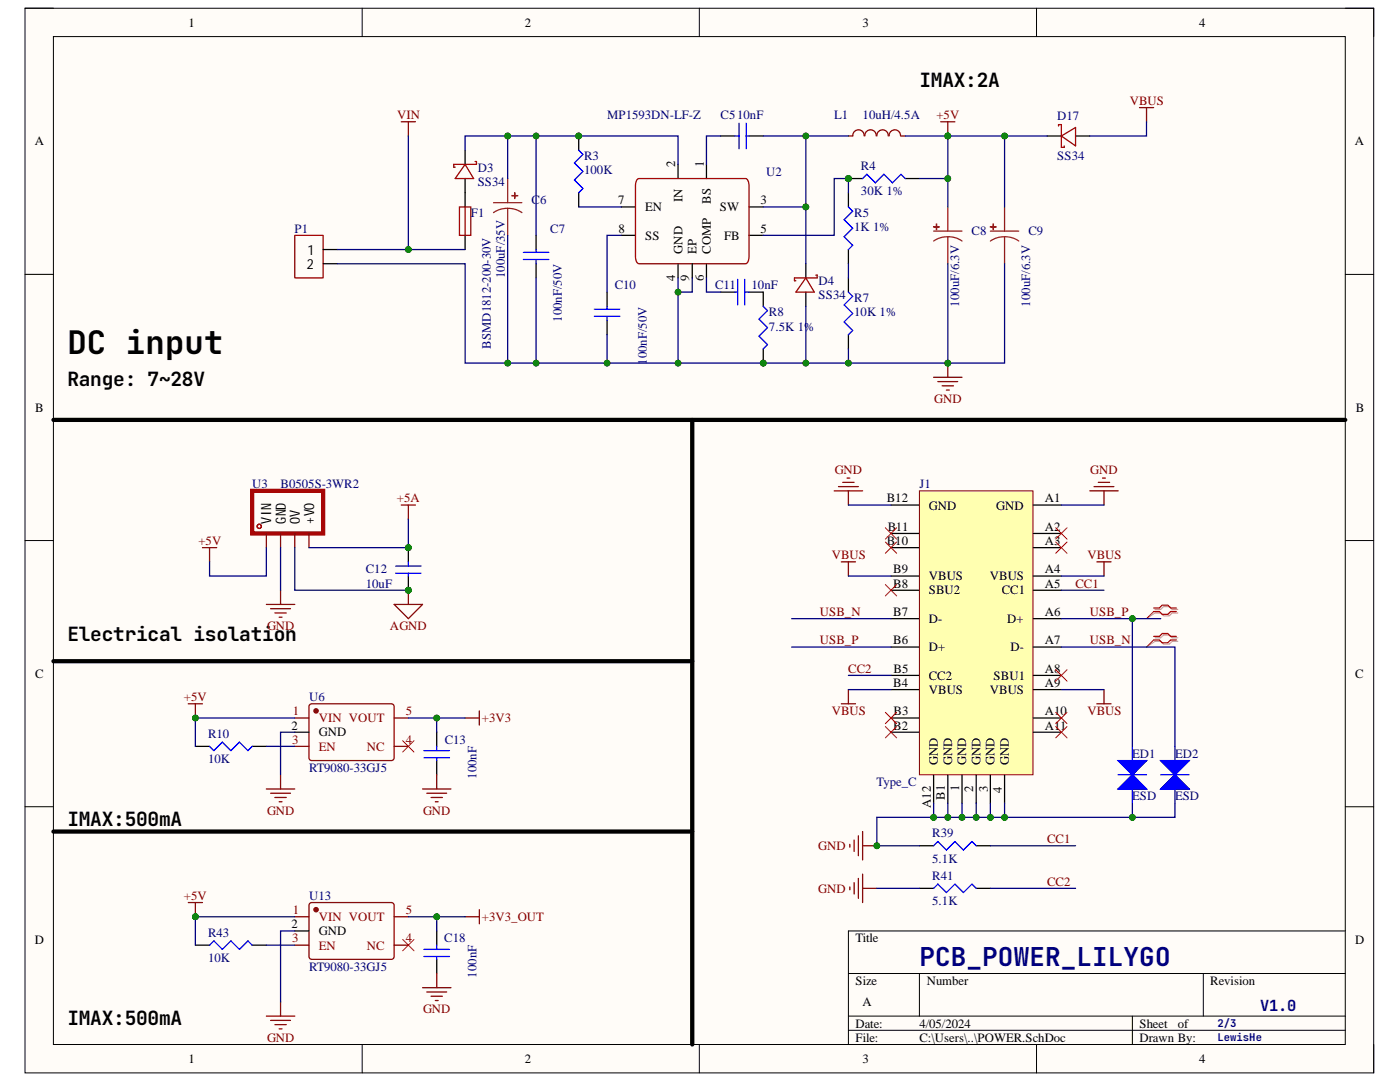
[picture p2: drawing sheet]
<svg xmlns="http://www.w3.org/2000/svg" width="279mm" height="216mm" viewBox="0 0 279 216" stroke-linecap="round" stroke-linejoin="round" font-family="sans-serif">
<defs><g id="words">
<text font-size="6.4" x="13.5" y="70.5">DC input</text>
<text font-size="5.2" fill="#000080" x="183.5" y="192.7">PCB_POWER_LILYGO</text>
<g font-size="3.9">
<text x="183.5" y="17.4">IMAX:2A</text>
<text x="13.5" y="77">Range: 7~28V</text>
<text x="13.5" y="128">Electrical isolation</text>
<text x="13.5" y="164.8">IMAX:500mA</text>
<text x="13.5" y="204.4">IMAX:500mA</text>
</g>
<text font-size="3" fill="#000080" x="251.5" y="201.8">V1.0</text>
<g font-size="2.8">
<text x="61.3" y="53.6">2</text>
<text x="61.3" y="50.8">1</text>
<text x="54.1" y="104.5" transform="rotate(-90 54.1 104.5)">VIN</text>
<text x="57" y="104.5" transform="rotate(-90 57 104.5)">GND</text>
<text x="59.8" y="104.5" transform="rotate(-90 59.8 104.5)">0V</text>
<text x="62.7" y="104.5" transform="rotate(-90 62.7 104.5)">+VO</text>
</g>
<g font-size="2.5">
<text x="37.6" y="5.3">1</text>
<text x="104.7" y="5.3">2</text>
<text x="172.2" y="5.3">3</text>
<text x="239.3" y="5.3">4</text>
<text x="6.9" y="29">A</text>
<text x="270.4" y="29">A</text>
<text x="134.8" y="33.3" transform="rotate(-90 134.8 33.3)">2</text>
<text x="140.4" y="33.3" transform="rotate(-90 140.4 33.3)">1</text>
<text x="123.3" y="40.8">7</text>
<text x="136.2" y="40.3" transform="rotate(-90 136.2 40.3)">IN</text>
<text x="141.9" y="40.6" transform="rotate(-90 141.9 40.6)">BS</text>
<text x="151.8" y="40.8">3</text>
<text x="123.4" y="46.4">8</text>
<text x="128.8" y="42.1">EN</text>
<text x="128.8" y="47.8">SS</text>
<text x="143.7" y="42.1">SW</text>
<text x="144.5" y="47.8">FB</text>
<text x="151.8" y="46.4">5</text>
<text x="136.2" y="50.7" transform="rotate(-90 136.2 50.7)">GND</text>
<text x="139" y="50.7" transform="rotate(-90 139 50.7)">EP</text>
<text x="141.9" y="50.7" transform="rotate(-90 141.9 50.7)">COMP</text>
<text x="134.8" y="56.1" transform="rotate(-90 134.8 56.1)">4</text>
<text x="137.6" y="56.1" transform="rotate(-90 137.6 56.1)">9</text>
<text x="140.4" y="56.1" transform="rotate(-90 140.4 56.1)">6</text>
<text x="7" y="82.1">B</text>
<text x="270.6" y="82.1">B</text>
<text x="177" y="100.2">B12</text>
<text x="185.4" y="101.7">GND</text>
<text x="198.8" y="101.7">GND</text>
<text x="208.5" y="100.2">A1</text>
<text x="177.2" y="105.9">B11</text>
<text x="208.5" y="105.9">A2</text>
<text x="177" y="108.7">B10</text>
<text x="208.5" y="108.7">A3</text>
<text x="178.3" y="117.2">B8</text>
<text x="178.3" y="114.4">B9</text>
<text x="185.4" y="118.6">SBU2</text>
<text x="185.4" y="115.8">VBUS</text>
<text x="197.5" y="115.8">VBUS</text>
<text x="199.9" y="118.6">CC1</text>
<text x="208.5" y="114.4">A4</text>
<text x="208.5" y="117.2">A5</text>
<text x="178.3" y="122.9">B7</text>
<text x="185.4" y="124.3">D-</text>
<text x="201" y="124.3">D+</text>
<text x="208.5" y="122.9">A6</text>
<text x="178.3" y="128.6">B6</text>
<text x="185.4" y="129.9">D+</text>
<text x="201.7" y="129.9">D-</text>
<text x="208.5" y="128.6">A7</text>
<text x="7" y="135.3">C</text>
<text x="178.3" y="137">B4</text>
<text x="178.3" y="134.2">B5</text>
<text x="185.4" y="135.6">CC2</text>
<text x="198.3" y="135.6">SBU1</text>
<text x="208.5" y="134.2">A8</text>
<text x="208.5" y="137">A9</text>
<text x="270.5" y="135.3">C</text>
<text x="178.3" y="142.7">B3</text>
<text x="185.4" y="138.5">VBUS</text>
<text x="197.5" y="138.5">VBUS</text>
<text x="208.5" y="142.7">A10</text>
<text x="58.2" y="145.6">2</text>
<text x="63.6" y="146.9">GND</text>
<text x="178.3" y="145.6">B2</text>
<text x="208.5" y="145.6">A11</text>
<text x="187.1" y="152.7" transform="rotate(-90 187.1 152.7)">GND</text>
<text x="190" y="152.7" transform="rotate(-90 190 152.7)">GND</text>
<text x="192.8" y="152.7" transform="rotate(-90 192.8 152.7)">GND</text>
<text x="195.7" y="152.7" transform="rotate(-90 195.7 152.7)">GND</text>
<text x="198.5" y="152.7" transform="rotate(-90 198.5 152.7)">GND</text>
<text x="201.3" y="152.7" transform="rotate(-90 201.3 152.7)">GND</text>
<text x="185.8" y="161.2" transform="rotate(-90 185.8 161.2)">A12</text>
<text x="188.6" y="159.6" transform="rotate(-90 188.6 159.6)">B1</text>
<text x="191.5" y="157.9" transform="rotate(-90 191.5 157.9)">1</text>
<text x="194.2" y="158.1" transform="rotate(-90 194.2 158.1)">2</text>
<text x="197.1" y="158" transform="rotate(-90 197.1 158)">3</text>
<text x="199.9" y="158.2" transform="rotate(-90 199.9 158.2)">4</text>
<text x="58.2" y="185.2">2</text>
<text x="6.9" y="188.4">D</text>
<text x="63.6" y="186.6">GND</text>
<text x="170.7" y="188">Title</text>
<text x="270.5" y="188.4">D</text>
<text x="170.7" y="196.5">Size</text>
<text x="184.9" y="196.5">Number</text>
<text x="241.5" y="196.5">Revision</text>
<text x="172.2" y="200.8">A</text>
<text x="170.7" y="205">Date:</text>
<text x="170.7" y="207.8">File:</text>
<text x="183.5" y="205">4/05/2024</text>
<text x="183.5" y="207.8">C:\Users\..\POWER.SchDoc</text>
<text x="227.4" y="205">Sheet</text>
<text x="227.4" y="207.8">Drawn By:</text>
<text x="235" y="205">of</text>
<text x="37.6" y="212.1">1</text>
<text x="104.7" y="212.1">2</text>
<text x="172.2" y="212.1">3</text>
<text x="239.3" y="212.1">4</text>
</g>
<g font-size="2.5" fill="#800000">
<text x="79.3" y="23.8">VIN</text>
<text x="186.9" y="23.8">+5V</text>
<text x="225.5" y="20.9">VBUS</text>
<text x="186.5" y="80.4">GND</text>
<text x="166.6" y="94.6">GND</text>
<text x="217.6" y="94.6">GND</text>
<text x="79.2" y="100.2">+5A</text>
<text x="39.6" y="108.7">+5V</text>
<text x="166" y="111.6">VBUS</text>
<text x="217" y="111.6">VBUS</text>
<text x="214.6" y="117.2">CC1</text>
<text x="53.3" y="125.7">GND</text>
<text x="77.8" y="125.7">AGND</text>
<text x="163.6" y="122.9">USB_N</text>
<text x="217.5" y="122.9">USB_P</text>
<text x="163.6" y="128.6">USB_P</text>
<text x="217.5" y="128.6">USB_N</text>
<text x="169.3" y="134.2">CC2</text>
<text x="36.7" y="139.9">+5V</text>
<text x="166" y="142.7">VBUS</text>
<text x="217" y="142.7">VBUS</text>
<text x="96.2" y="144.1">+3V3</text>
<text x="53.3" y="162.6">GND</text>
<text x="84.4" y="162.6">GND</text>
<text x="163.3" y="169.6">GND</text>
<text x="209" y="168.2">CC1</text>
<text x="36.7" y="179.5">+5V</text>
<text x="163.3" y="178.1">GND</text>
<text x="209" y="176.7">CC2</text>
<text x="96.2" y="183.8">+3V3_OUT</text>
<text x="84.4" y="202.2">GND</text>
<text x="53.3" y="207.8">GND</text>
</g>
<g font-size="2.5" fill="#000080">
<text x="121.1" y="23.8">MP1593DN-LF-Z</text>
<text x="143.8" y="23.8">C510nF</text>
<text x="166.5" y="23.8">L1</text>
<text x="172.2" y="23.8">10uH/4.5A</text>
<text x="211" y="24">D17</text>
<text x="95.3" y="34.3">D3</text>
<text x="116.6" y="34.8">100K</text>
<text x="116.6" y="32">R3</text>
<text x="152.9" y="35.1">U2</text>
<text x="171.8" y="33.9">R4</text>
<text x="211" y="32">SS34</text>
<text x="95.3" y="37.1">SS34</text>
<text x="106.1" y="40.8">C6</text>
<text x="171.8" y="39">30K 1%</text>
<text x="58.8" y="46.4">P1</text>
<text x="94" y="43.3">F1</text>
<text x="109.8" y="46.4">C7</text>
<text x="170.5" y="46.1">1K 1%</text>
<text x="170.5" y="43.3">R5</text>
<text x="193.9" y="46.9">C8</text>
<text x="205.2" y="46.9">C9</text>
<text x="100.8" y="55.5" transform="rotate(-90 100.8 55.5)">100uF/35V</text>
<text x="122.7" y="57.7">C10</text>
<text x="142.7" y="57.7">C11</text>
<text x="150" y="57.7">10nF</text>
<text x="163.4" y="56.8">D4</text>
<text x="163.4" y="59.7">SS34 R7</text>
<text x="112.1" y="64.2" transform="rotate(-90 112.1 64.2)">100nF/50V</text>
<text x="153.5" y="66">7.5K 1%</text>
<text x="153.5" y="63.1">R8</text>
<text x="170.5" y="63.1">10K 1%</text>
<text x="191.5" y="61.2" transform="rotate(-90 191.5 61.2)">100uF/6.3V</text>
<text x="205.6" y="61.2" transform="rotate(-90 205.6 61.2)">100uF/6.3V</text>
<text x="98" y="69.6" transform="rotate(-90 98 69.6)">BSMD1812-200-30V</text>
<text x="129.1" y="72.7" transform="rotate(-90 129.1 72.7)">100nF/50V</text>
<text x="50.3" y="97.4">U3</text>
<text x="56" y="97.4">B0505S-3WR2</text>
<text x="183.5" y="97.4">J1</text>
<text x="73" y="114.4">C12</text>
<text x="73" y="117.2">10uF</text>
<text x="61.7" y="139.9">U6</text>
<text x="41.5" y="147.3">R10</text>
<text x="88.7" y="148.4">C13</text>
<text x="41.5" y="152.3">10K</text>
<text x="61.7" y="154">RT9080-33GJ5</text>
<text x="95.1" y="155.4" transform="rotate(-90 95.1 155.4)">100nF</text>
<text x="226" y="151.2">ED1</text>
<text x="234.5" y="151.2">ED2</text>
<text x="175" y="156.9">Type_C</text>
<text x="226" y="159.7">ESD</text>
<text x="234.5" y="159.7">ESD</text>
<text x="186" y="167.1">R39</text>
<text x="186" y="172.1">5.1K</text>
<text x="61.7" y="179.5">U13</text>
<text x="186" y="175.6">R41</text>
<text x="186" y="180.7">5.1K</text>
<text x="41.5" y="186.9">R43</text>
<text x="88.7" y="188">C18</text>
<text x="41.5" y="192">10K</text>
<text x="61.7" y="193.7">RT9080-33GJ5</text>
<text x="95.1" y="195.1" transform="rotate(-90 95.1 195.1)">100nF</text>
</g>
<g font-size="2.5" fill="#800">
<text x="58.5" y="142.7">1</text>
<text x="81" y="142.7">5</text>
<text x="58.3" y="148.4">3</text>
<text x="63.6" y="144.1">VIN VOUT</text>
<text x="63.6" y="149.8">EN</text>
<text x="73.2" y="149.8">NC</text>
<text x="81" y="148.4">4</text>
<text x="58.5" y="182.4">1</text>
<text x="63.6" y="183.8">VIN VOUT</text>
<text x="81" y="182.4">5</text>
<text x="58.3" y="188">3</text>
<text x="63.6" y="189.5">EN</text>
<text x="73.2" y="189.5">NC</text>
<text x="81" y="188">4</text>
</g>
<g font-size="2.1" fill="#000080">
<text x="243" y="205">2/3</text>
<text x="243" y="207.7">LewisHe</text>
</g>
</g></defs>
<path d="M5 1.6h269.1v212.5h-269.1z" fill-rule="evenodd" fill="#fffcf8"/>
<path d="M5 1.6h269.1v212.5h-269.1z" fill="none" stroke="#000" stroke-width=".2"/>
<path d="M10.7 7.3h257.8v201.1h-257.8z" fill-rule="evenodd" fill="#fffcf8"/>
<g fill="none" stroke="#000" stroke-width=".2">
<path d="M5 1.6h5.7M10.7 7.3h257.8v201.1h-257.8zM72.3 1.6v5.7M139.6 1.6v5.7M206.9 1.6v5.7M268.5 1.6h5.6v5.7M5 54.7h5.7M268.5 54.8h5.6M5 107.9h5.7M268.5 107.9h5.6M5 161h5.7M268.5 161h5.6"/>
<path d="M169.3 194.3h99.2M183.5 194.3v8.5M240.1 194.3v8.5M268.5 185.8h-99.2v22.6M72.3 208.4v5.7M139.6 208.4v5.7M169.3 202.8h99.2M169.3 205.6h99.2M206.9 208.4v5.7M226 202.8v5.6M274.1 208.4v5.7"/>
</g>
<path d="M37.6 140.4h2.8M39 140.4v2.9M53.2 157.4h5.6M54 158.3h4M54.9 159.1h2.2M55.7 160h.6M56 154.6v2.8M92.8 143.3h2.9M95.7 141.9v2.8" fill="none" stroke="#800000" stroke-width=".25"/>
<path d="M39 148.9h2.8M50.3 148.9h2.9" fill="none" stroke="#000" stroke-width=".25"/>
<path d="M41.8 148.9l.9 .9 1.7-1.7 1.7 1.7 1.7-1.7 1.7 1.7 .8-.9" fill="none" stroke="#00f" stroke-width=".25"/>
<path d="M80.4 147.8l2.2 2.3M82.6 147.8l-2.2 2.3" fill="none" stroke="#f00" stroke-width=".2"/>
<circle cx="39" cy="143.3" r=".57" fill="#007f00"/>
<circle cx="39" cy="143.3" r=".57" fill="none" stroke="#007f00" stroke-width=".2"/>
<path d="M87.2 146.1v2.8M87.2 151.8v2.8" fill="none" stroke="#000" stroke-width=".25"/>
<path d="M84.6 149.8h5.1M84.6 151.2h5.1M87.2 148.9v.9M87.2 151.2v.6" fill="none" stroke="#000bff" stroke-width=".25"/>
<path d="M84.3 157.4h5.7M85.2 158.3h3.9M86 159.1h2.3M86.9 160h.5M87.2 154.6v2.8" fill="none" stroke="#800000" stroke-width=".25"/>
<path d="M102.7 38.5v1.1z" fill-rule="evenodd" fill="#8d2323"/>
<path d="M102.7 38.5v1.1z" fill="none" stroke="#8d2323" stroke-width=".25"/>
<path d="M102.2 39l1.1 .1z" fill-rule="evenodd" fill="#8d2323"/>
<path d="M101.3 35.6v4.8M102.2 39l1.1 .1zM98.5 40.4h5.7M101.3 41.6l1.5 .2 1.4 .6M101.3 41.6l-1.5 .2-1.3 .6M101.3 41.6v5.4" fill="none" stroke="#8d2323" stroke-width=".25"/>
<path d="M169.3 27.1h.9M170.2 27.1a1.13 1.13 0 0 1 1.1-1.2 1.13 1.13 0 0 1 1.2 1.2M172.6 27.1a1.13 1.13 0 0 1 1.1-1.2 1.13 1.13 0 0 1 1.2 1.2M175 27.1a1.13 1.13 0 0 1 1.1-1.2 1.13 1.13 0 0 1 1.2 1.2M177.5 27.1a1.13 1.13 0 0 1 1.1-1.2 1.13 1.13 0 0 1 1.1 1.2M179.8 27.1h.9" fill="none" stroke="#800" stroke-width=".25"/>
<path d="M186.9 44.7v1.1z" fill-rule="evenodd" fill="#8d2323"/>
<path d="M186.9 44.7v1.1z" fill="none" stroke="#8d2323" stroke-width=".25"/>
<path d="M186.3 45.3h1.2z" fill-rule="evenodd" fill="#8d2323"/>
<path d="M186.3 45.3h1.2zM186.3 46.1h5.7M189.2 47.2l-1.5 .2-1.4 .7M189.2 47.2l1.4 .2 1.4 .7M189.2 41.3v4.8M189.2 47.2v5.4" fill="none" stroke="#8d2323" stroke-width=".25"/>
<path d="M61.7 140.7l.5-.3 16.2 .1 .3 .5-.1 10.5-.5 .3-16.2-.1-.2-.5z" fill="none" stroke="#800" stroke-width=".25"/>
<circle cx="63.1" cy="141.8" r=".43" fill="#800"/>
<g fill="none" stroke="#800" stroke-width=".25">
<path d="M58.8 143.3h2.9M58.8 148.9h2.9M78.7 143.3h2.8M78.7 148.9h2.8"/>
<circle cx="63.1" cy="141.8" r=".43"/>
</g>
<g fill="none" stroke="#000" stroke-width=".25">
<path d="M92.8 30v2.8M92.8 35.6v2.9M135.3 32.8v2.8M141 32.8v2.8M124 41.3h2.8M124 47h2.8M135.3 52.6v2.9M138.2 52.6v2.9M141 52.6v2.9M149.5 41.3h2.8M149.5 47h2.8M160.8 52.6v2.9"/>
<path d="M160.8 58.3v2.8M169.3 55.5v2.8M169.3 66.8v2.8M58.8 146.1h2.9"/>
</g>
<path d="M92.8 32.8l1.7 2.8h-3.7zM94.8 32.2h.3v.6h-4.5v.6h.2M127.3 35.7l21.5-.1a1.19 1.19 0 0 1 .7 1.5v14.1a1.41 1.41 0 0 1-.7 1.4h-21.3a1.19 1.19 0 0 1-.7-1.4v-14.1a1.76 1.76 0 0 1 .5-1.4zM160.8 55.5l1.7 2.8h-3.7zM162.8 54.9h.3v.6h-4.5v.5h.2" fill="none" stroke="#980000" stroke-width=".25"/>
<path d="M169.3 58.3l.9 .8-1.7 1.7 1.7 1.7-1.7 1.7 1.7 1.7-.9 .9" fill="none" stroke="#00f" stroke-width=".25"/>
<circle cx="152.3" cy="72.5" r=".57" fill="#007f00"/>
<circle cx="152.3" cy="72.5" r=".57" fill="none" stroke="#007f00" stroke-width=".2"/>
<path d="M152.3 58.3v2.8M152.3 69.6v2.9" fill="none" stroke="#000" stroke-width=".25"/>
<circle cx="152.3" cy="72.5" r=".57" fill="#007f00"/>
<circle cx="152.3" cy="72.5" r=".57" fill="none" stroke="#007f00" stroke-width=".2"/>
<path d="M152.3 61.1l.9 .9-1.7 1.7 1.7 1.7-1.7 1.7 1.7 1.7-.9 .8" fill="none" stroke="#00f" stroke-width=".25"/>
<path d="M143.8 27.1h2.9M149.5 27.1h2.8M107 47v2.8M107 52.6v2.9M121.2 58.3v2.8M143.8 58.3h2.9M149.5 58.3h2.8M121.2 64v2.8" fill="none" stroke="#000" stroke-width=".25"/>
<g fill="none" stroke="#000bff" stroke-width=".25">
<path d="M146.7 27.1h.8M147.5 24.6v5.1M148.9 27.1h.6M148.9 24.6v5.1M104.4 51.8h5.1M104.4 50.4h5.1M107 49.8v.6M107 51.8v.8M146.7 58.3h.5M147.2 55.7v5.1M148.6 58.3h.9M148.6 55.7v5.1"/>
<path d="M118.6 63.1h5.1M118.6 61.7h5.1M121.2 61.1v.6M121.2 63.1v.9"/>
</g>
<circle cx="115.5" cy="27.1" r=".57" fill="#007f00"/>
<circle cx="115.5" cy="27.1" r=".57" fill="none" stroke="#007f00" stroke-width=".2"/>
<path d="M115.5 27.1v2.9" fill="none" stroke="#000" stroke-width=".25"/>
<circle cx="115.5" cy="27.1" r=".57" fill="#007f00"/>
<circle cx="115.5" cy="27.1" r=".57" fill="none" stroke="#007f00" stroke-width=".2"/>
<path d="M115.5 38.5v2.8" fill="none" stroke="#000" stroke-width=".25"/>
<path d="M115.5 30l.8 .8-1.7 1.7 1.7 1.7-1.7 1.7 1.7 1.7-.8 .9" fill="none" stroke="#00f" stroke-width=".25"/>
<path d="M186.3 75.3h5.7M187.2 76.1h3.9M188 77h2.3M188.9 77.8h.5M189.2 72.5v2.8" fill="none" stroke="#800000" stroke-width=".25"/>
<circle cx="189.2" cy="72.5" r=".57" fill="#007f00"/>
<circle cx="189.2" cy="72.5" r=".57" fill="none" stroke="#007f00" stroke-width=".2"/>
<path d="M187.7 24.3h2.9M189.2 24.3v2.8" fill="none" stroke="#800000" stroke-width=".25"/>
<circle cx="189.2" cy="27.1" r=".57" fill="#007f00"/>
<circle cx="189.2" cy="27.1" r=".57" fill="none" stroke="#007f00" stroke-width=".2"/>
<circle cx="169.3" cy="35.6" r=".57" fill="#007f00"/>
<circle cx="169.3" cy="35.6" r=".57" fill="none" stroke="#007f00" stroke-width=".2"/>
<path d="M169.3 35.6h2.9" fill="none" stroke="#000" stroke-width=".25"/>
<circle cx="169.3" cy="35.6" r=".57" fill="#007f00"/>
<circle cx="169.3" cy="35.6" r=".57" fill="none" stroke="#007f00" stroke-width=".2"/>
<path d="M169.3 38.5v2.8M180.7 35.6h2.8M169.3 49.8v2.8" fill="none" stroke="#000" stroke-width=".25"/>
<path d="M172.2 35.6l.8-.8 1.7 1.7 1.7-1.7 1.7 1.7 1.7-1.7 .9 .8M169.3 41.3l.9 .8-1.7 1.7 1.7 1.7-1.7 1.7 1.7 1.7-.9 .9" fill="none" stroke="#00f" stroke-width=".25"/>
<path d="M198.2 44.7l.1 1.1z" fill-rule="evenodd" fill="#8d2323"/>
<path d="M198.2 44.7l.1 1.1z" fill="none" stroke="#8d2323" stroke-width=".25"/>
<path d="M197.6 45.3h1.2z" fill-rule="evenodd" fill="#8d2323"/>
<path d="M197.6 45.3h1.2zM197.6 46.1h5.7M200.5 47.2l-1.5 .2-1.4 .7M200.5 47.2l1.5 .2 1.3 .7M200.5 41.3v4.8M200.5 47.2v5.4" fill="none" stroke="#8d2323" stroke-width=".25"/>
<path d="M80.1 100.8h2.8M81.5 100.8v2.8M81.5 117.8v2.8M78.7 120.6h5.6l-2.8 2.8z" fill="none" stroke="#800000" stroke-width=".25"/>
<circle cx="81.5" cy="117.8" r=".57" fill="#007f00"/>
<circle cx="81.5" cy="117.8" r=".57" fill="none" stroke="#007f00" stroke-width=".2"/>
<path d="M58.8 47h5.7v8.4h-5.7z" fill="none" stroke="#980000" stroke-width=".25"/>
<path d="M64.5 49.8h2.8M64.5 52.6h2.8" fill="none" stroke="#000" stroke-width=".25"/>
<circle cx="81.5" cy="117.8" r=".57" fill="#007f00"/>
<circle cx="81.5" cy="117.8" r=".57" fill="none" stroke="#007f00" stroke-width=".2"/>
<circle cx="81.5" cy="109.3" r=".57" fill="#007f00"/>
<circle cx="81.5" cy="109.3" r=".57" fill="none" stroke="#007f00" stroke-width=".2"/>
<path d="M81.5 114.9v2.9" fill="none" stroke="#000" stroke-width=".25"/>
<circle cx="81.5" cy="117.8" r=".57" fill="#007f00"/>
<circle cx="81.5" cy="117.8" r=".57" fill="none" stroke="#007f00" stroke-width=".2"/>
<path d="M81.5 109.3v2.8" fill="none" stroke="#000" stroke-width=".25"/>
<circle cx="81.5" cy="109.3" r=".57" fill="#007f00"/>
<circle cx="81.5" cy="109.3" r=".57" fill="none" stroke="#007f00" stroke-width=".2"/>
<path d="M78.9 113h5.1M78.9 114.4h5.1M81.5 112.1v.9M81.5 114.4v.5" fill="none" stroke="#000bff" stroke-width=".25"/>
<path d="M80.1 24.3h2.8M81.5 24.3v2.8M227.4 21.5h2.8M228.8 21.5v2.8" fill="none" stroke="#800000" stroke-width=".25"/>
<path d="M209 27.1h2.8M214.7 27.1h2.8" fill="none" stroke="#000" stroke-width=".25"/>
<path d="M211.2 25.1v-.2h.6v4.5h.6v-.3M211.8 27.1l2.9-1.7v3.7z" fill="none" stroke="#980000" stroke-width=".25"/>
<path d="M183.5 97.9h22.7v56.7h-22.7z" fill-rule="evenodd" fill="#ffffb0"/>
<path d="M183.5 97.9h22.7v56.7h-22.7z" fill="none" stroke="#800000" stroke-width=".2"/>
<g fill="none" stroke="#000" stroke-width=".25">
<path d="M177.8 100.8h5.6M177.8 106.4h5.6M177.8 109.3h5.6M177.8 114.9h5.6M177.8 117.8h5.6M206.2 100.8h5.6M206.2 106.4h5.6M206.2 109.3h5.6M206.2 114.9h5.6M206.2 117.8h5.6M177.8 123.4h5.6M177.8 129.1h5.6"/>
<path d="M177.8 134.8h5.6M177.8 137.6h5.6M206.2 123.4h5.6M206.2 129.1h5.6M206.2 134.8h5.6M206.2 137.6h5.6M177.8 143.3h5.6M177.8 146.1h5.6M186.3 154.7v5.6M189.2 154.7v5.6M192 154.7v5.6M194.8 154.7v5.6"/>
<path d="M197.6 154.7v5.6M200.5 154.7v5.6M206.2 143.3h5.6M206.2 146.1h5.6M183.5 168.8h2.8M183.5 177.3h2.8M194.8 168.8h2.8M194.8 177.3h2.8"/>
</g>
<g fill="none" stroke="#800000" stroke-width=".25">
<path d="M167.9 112.1h2.8M169.3 112.1v2.8M218.9 112.1h2.8M220.3 112.1v2.8M169.3 137.6v2.8M220.3 137.6v2.8M167.9 140.4h2.8M218.9 140.4h2.8M169.6 168.5v.5M170.5 167.6v2.3M171.3 166.8v3.9M172.2 165.9v5.7"/>
<path d="M172.2 168.8h2.8"/>
</g>
<path d="M186.3 168.8l.9-.9 1.7 1.7 1.7-1.7 1.7 1.7 1.7-1.7 .8 .9M186.3 177.3l.9-.9 1.7 1.7 1.7-1.7 1.7 1.7 1.7-1.7 .8 .9" fill="none" stroke="#00f" stroke-width=".25"/>
<circle cx="175" cy="168.8" r=".57" fill="#007f00"/>
<circle cx="175" cy="168.8" r=".57" fill="none" stroke="#007f00" stroke-width=".2"/>
<g fill="none" stroke="#800000" stroke-width=".25">
<path d="M166.5 97.9h5.7M167.3 97.1h4M168.2 96.2h2.3M169 95.4h.6M169.3 97.9v2.9M217.5 97.9h5.7M218.3 97.1h4M219.2 96.3h2.3M220 95.4h.6M220.3 97.9v2.9M169.6 177v.5M170.5 176.1v2.3"/>
<path d="M171.3 175.3v3.9M172.2 174.4v5.7M172.2 177.3h2.8"/>
</g>
<g fill="none" stroke="#f00" stroke-width=".2">
<path d="M176.7 116.6l2.3 2.3M176.7 108.1l2.3 2.3M176.7 105.3l2.3 2.3M179 116.6l-2.3 2.3M179 108.1l-2.3 2.3M179 105.3l-2.3 2.3M210.7 105.3l2.3 2.3M210.7 108.1l2.3 2.3M213 105.3l-2.3 2.3M213 108.1l-2.3 2.3M210.7 133.6l2.3 2.3M213 133.6l-2.3 2.3"/>
<path d="M176.7 142.1l2.3 2.3M176.7 145l2.3 2.2M179 142.1l-2.3 2.3M179 145l-2.3 2.2M210.7 142.1l2.3 2.3M210.7 145l2.3 2.2M213 142.1l-2.3 2.3M213 145l-2.3 2.2"/>
</g>
<path d="M223.2 151.8l5.6 5.6h-5.6l5.6-5.6z" fill="none" stroke="#0c0087" stroke-width=".25"/>
<path d="M223.2 154.6h5.6" fill="none" stroke="#00f" stroke-width=".25"/>
<path d="M223.2 157.4l2.8-2.8 2.8 2.8z" fill="#00f"/>
<path d="M223.2 157.4l2.8-2.8 2.8 2.8zM223.2 157.4h2.8" fill="none" stroke="#00f" stroke-width=".25"/>
<path d="M223.2 151.8h5.6l-2.8 2.8z" fill="#00f"/>
<path d="M223.2 151.8h5.6l-2.8 2.8zM226 148.9v2.9M226 157.4v2.9M231.6 154.6h5.7" fill="none" stroke="#00f" stroke-width=".25"/>
<path d="M231.6 151.8h5.7l-5.7 5.6h5.7z" fill="none" stroke="#0c0087" stroke-width=".25"/>
<path d="M231.6 157.4l2.9-2.8 2.8 2.8z" fill="#00f"/>
<path d="M231.6 157.4l2.9-2.8 2.8 2.8zM231.6 157.4h2.9" fill="none" stroke="#00f" stroke-width=".25"/>
<path d="M231.6 151.8h5.7l-2.8 2.8z" fill="#00f"/>
<path d="M231.6 151.8h5.7l-2.8 2.8zM234.5 148.9v2.9M234.5 157.4v2.9M41.8 188.6l.9-.9 1.7 1.7 1.7-1.7 1.7 1.7 1.7-1.7 .8 .9" fill="none" stroke="#00f" stroke-width=".25"/>
<path d="M230.5 121.6h1.1l.6-.6h1.2l.5 .6h1.2M230.5 122.3h1.1l.6 .6h1.2l.5-.6h1.2M230.5 127.3h1.1l.6-.6h1.2l.5 .6h1.2M230.5 128h1.1l.6 .5h1.2l.5-.5h1.2" fill="none" stroke="#d0a19e" stroke-width=".25"/>
<path d="M230.5 122.3l-1.7 1.1M230.5 128l-1.7 1.1" fill="none" stroke="#d0a19e" stroke-width=".2"/>
<path d="M230.2 121.3h1.2l.5-.6h1.2l.5 .6h1.2M230.2 122h1.2l.5 .6h1.2l.5-.6h1.2M230.2 127h1.2l.5-.6h1.2l.5 .6h1.2M230.2 127.7h1.2l.5 .6h1.2l.5-.6h1.2" fill="none" stroke="#f00" stroke-width=".25"/>
<path d="M230.2 122l-1.4 1.4M230.2 127.7l-1.4 1.4M80.4 187.5l2.2 2.2M82.6 187.5l-2.2 2.2" fill="none" stroke="#f00" stroke-width=".2"/>
<path d="M37.6 180.1h2.8M39 180.1v2.8M56 199.9v2.9M92.8 182.9h2.9M95.7 181.5v2.8M53.2 202.8h5.6M54 203.6h4M54.9 204.5h2.2M55.7 205.3h.6" fill="none" stroke="#800000" stroke-width=".25"/>
<path d="M39 188.6h2.8M50.3 188.6h2.9" fill="none" stroke="#000" stroke-width=".25"/>
<circle cx="39" cy="182.9" r=".57" fill="#007f00"/>
<circle cx="39" cy="182.9" r=".57" fill="none" stroke="#007f00" stroke-width=".2"/>
<path d="M87.2 185.8v2.8M87.2 191.4v2.9" fill="none" stroke="#000" stroke-width=".25"/>
<path d="M84.6 189.4h5.1M84.6 190.9h5.1M87.2 188.6v.8M87.2 190.9v.5" fill="none" stroke="#000bff" stroke-width=".25"/>
<path d="M84.3 197.1h5.7M85.2 197.9h3.9M86 198.8h2.3M86.9 199.6h.5M87.2 194.3v2.8" fill="none" stroke="#800000" stroke-width=".25"/>
<path d="M61.9 180.2h16.5l.3 .5-.1 10.4-.5 .3h-16.2l-.2-.5v-10.2z" fill="none" stroke="#800" stroke-width=".25"/>
<circle cx="63.1" cy="181.5" r=".43" fill="#800"/>
<g fill="none" stroke="#800" stroke-width=".25">
<path d="M53.2 106.4v2.9M56 106.4v2.9M58.8 106.4v2.9M61.7 106.4v2.9M58.8 182.9h2.9M58.8 188.6h2.9M78.7 182.9h2.8M78.7 188.6h2.8"/>
<circle cx="63.1" cy="181.5" r=".43"/>
</g>
<path d="M92.8 38.5v2.8M92.8 47v2.8M58.8 185.8h2.9" fill="none" stroke="#000" stroke-width=".25"/>
<g fill="none" stroke="#980000" stroke-width=".25">
<path d="M91.7 41.3h2.3v5.7h-2.3zM92.8 41.3v5.7"/>
<circle cx="51.7" cy="105" r=".42"/>
</g>
<path d="M10.7 83.8h257.8M138.2 83.8v124.6M10.7 131.9h127.5M10.7 165.9h127.5" fill="none" stroke="#000" stroke-width=".85"/>
<path d="M50.3 97.9h14.2v8.5h-14.2z" fill="none" stroke="#980000" stroke-width=".85"/>
<path d="M40.4 109.3h2.8M41.8 109.3v2.8M56 117.8v2.8M53.2 120.6h5.6M54 121.5h4M54.9 122.3h2.2M55.7 123.2h.6" fill="none" stroke="#800000" stroke-width=".25"/>
<path d="M143.8 27.1h-2.8v5.7M138.2 55.5v2.8h-2.9M53.2 148.9h5.6M58.8 146.1h-2.8v8.5" fill="none" stroke="#000080" stroke-width=".25"/>
<circle cx="135.3" cy="58.3" r=".57" fill="#007f00"/>
<circle cx="135.3" cy="58.3" r=".57" fill="none" stroke="#007f00" stroke-width=".2"/>
<path d="M152.3 41.3h8.5" fill="none" stroke="#000080" stroke-width=".25"/>
<circle cx="160.8" cy="41.3" r=".57" fill="#007f00"/>
<circle cx="160.8" cy="41.3" r=".57" fill="none" stroke="#007f00" stroke-width=".2"/>
<path d="M169.3 27.1h-8.5v14.2" fill="none" stroke="#000080" stroke-width=".25"/>
<circle cx="160.8" cy="41.3" r=".57" fill="#007f00"/>
<circle cx="160.8" cy="41.3" r=".57" fill="none" stroke="#007f00" stroke-width=".2"/>
<circle cx="160.8" cy="27.1" r=".57" fill="#007f00"/>
<circle cx="160.8" cy="27.1" r=".57" fill="none" stroke="#007f00" stroke-width=".2"/>
<path d="M160.8 61.1v11.4" fill="none" stroke="#000080" stroke-width=".25"/>
<circle cx="160.8" cy="72.5" r=".57" fill="#007f00"/>
<circle cx="160.8" cy="72.5" r=".57" fill="none" stroke="#007f00" stroke-width=".2"/>
<path d="M160.8 41.3v11.3" fill="none" stroke="#000080" stroke-width=".25"/>
<circle cx="160.8" cy="41.3" r=".57" fill="#007f00"/>
<circle cx="160.8" cy="41.3" r=".57" fill="none" stroke="#007f00" stroke-width=".2"/>
<path d="M152.3 27.1h8.5M115.5 41.3h8.5M124 47h-2.8v11.3" fill="none" stroke="#000080" stroke-width=".25"/>
<circle cx="160.8" cy="27.1" r=".57" fill="#007f00"/>
<circle cx="160.8" cy="27.1" r=".57" fill="none" stroke="#007f00" stroke-width=".2"/>
<path d="M180.7 27.1h8.5" fill="none" stroke="#000080" stroke-width=".25"/>
<circle cx="189.2" cy="27.1" r=".57" fill="#007f00"/>
<circle cx="189.2" cy="27.1" r=".57" fill="none" stroke="#007f00" stroke-width=".2"/>
<path d="M169.3 35.6h-2.8v11.4h-14.2" fill="none" stroke="#000080" stroke-width=".25"/>
<circle cx="169.3" cy="35.6" r=".57" fill="#007f00"/>
<circle cx="169.3" cy="35.6" r=".57" fill="none" stroke="#007f00" stroke-width=".2"/>
<path d="M169.3 69.6v2.9" fill="none" stroke="#000080" stroke-width=".25"/>
<circle cx="169.3" cy="72.5" r=".57" fill="#007f00"/>
<circle cx="169.3" cy="72.5" r=".57" fill="none" stroke="#007f00" stroke-width=".2"/>
<path d="M169.3 35.6v2.9" fill="none" stroke="#000080" stroke-width=".25"/>
<circle cx="169.3" cy="35.6" r=".57" fill="#007f00"/>
<circle cx="169.3" cy="35.6" r=".57" fill="none" stroke="#007f00" stroke-width=".2"/>
<path d="M183.5 35.6h5.7M169.3 52.6v2.9" fill="none" stroke="#000080" stroke-width=".25"/>
<circle cx="189.2" cy="35.6" r=".57" fill="#007f00"/>
<circle cx="189.2" cy="35.6" r=".57" fill="none" stroke="#007f00" stroke-width=".2"/>
<path d="M101.3 47v25.5" fill="none" stroke="#000080" stroke-width=".25"/>
<circle cx="101.3" cy="72.5" r=".57" fill="#007f00"/>
<circle cx="101.3" cy="72.5" r=".57" fill="none" stroke="#007f00" stroke-width=".2"/>
<path d="M101.3 27.1v8.5" fill="none" stroke="#000080" stroke-width=".25"/>
<circle cx="101.3" cy="27.1" r=".57" fill="#007f00"/>
<circle cx="101.3" cy="27.1" r=".57" fill="none" stroke="#007f00" stroke-width=".2"/>
<path d="M107 55.5v17" fill="none" stroke="#000080" stroke-width=".25"/>
<circle cx="107" cy="72.5" r=".57" fill="#007f00"/>
<circle cx="107" cy="72.5" r=".57" fill="none" stroke="#007f00" stroke-width=".2"/>
<path d="M107 27.1v19.9" fill="none" stroke="#000080" stroke-width=".25"/>
<circle cx="107" cy="27.1" r=".57" fill="#007f00"/>
<circle cx="107" cy="27.1" r=".57" fill="none" stroke="#007f00" stroke-width=".2"/>
<path d="M121.2 66.8v5.7" fill="none" stroke="#000080" stroke-width=".25"/>
<circle cx="121.2" cy="72.5" r=".57" fill="#007f00"/>
<circle cx="121.2" cy="72.5" r=".57" fill="none" stroke="#007f00" stroke-width=".2"/>
<path d="M200.5 52.6v19.9h-11.3" fill="none" stroke="#000080" stroke-width=".25"/>
<circle cx="189.2" cy="72.5" r=".57" fill="#007f00"/>
<circle cx="189.2" cy="72.5" r=".57" fill="none" stroke="#007f00" stroke-width=".2"/>
<path d="M92.8 143.3h-5.6v2.8" fill="none" stroke="#000080" stroke-width=".25"/>
<circle cx="87.2" cy="143.3" r=".57" fill="#007f00"/>
<circle cx="87.2" cy="143.3" r=".57" fill="none" stroke="#007f00" stroke-width=".2"/>
<path d="M81.5 143.3h5.7" fill="none" stroke="#000080" stroke-width=".25"/>
<circle cx="87.2" cy="143.3" r=".57" fill="#007f00"/>
<circle cx="87.2" cy="143.3" r=".57" fill="none" stroke="#007f00" stroke-width=".2"/>
<path d="M58.8 143.3h-19.8v5.6" fill="none" stroke="#000080" stroke-width=".25"/>
<circle cx="39" cy="143.3" r=".57" fill="#007f00"/>
<circle cx="39" cy="143.3" r=".57" fill="none" stroke="#007f00" stroke-width=".2"/>
<path d="M81.5 27.1v22.7M141 55.5v2.8h2.8" fill="none" stroke="#000080" stroke-width=".25"/>
<circle cx="81.5" cy="49.8" r=".57" fill="#007f00"/>
<circle cx="81.5" cy="49.8" r=".57" fill="none" stroke="#007f00" stroke-width=".2"/>
<path d="M200.5 27.1v14.2" fill="none" stroke="#000080" stroke-width=".25"/>
<circle cx="200.5" cy="27.1" r=".57" fill="#007f00"/>
<circle cx="200.5" cy="27.1" r=".57" fill="none" stroke="#007f00" stroke-width=".2"/>
<path d="M189.2 27.1v14.2M228.8 24.3v2.8h-11.3" fill="none" stroke="#000080" stroke-width=".25"/>
<circle cx="189.2" cy="27.1" r=".57" fill="#007f00"/>
<circle cx="189.2" cy="27.1" r=".57" fill="none" stroke="#007f00" stroke-width=".2"/>
<circle cx="189.2" cy="35.6" r=".57" fill="#007f00"/>
<circle cx="189.2" cy="35.6" r=".57" fill="none" stroke="#007f00" stroke-width=".2"/>
<g fill="none" stroke="#000080" stroke-width=".25">
<path d="M169.3 114.9h8.5M169.3 100.8h8.5M211.8 114.9h8.5M211.8 117.8h8.5M211.8 100.8h8.5M158 123.4h19.8M158 129.1h19.8M169.3 137.6h8.5M169.3 134.8h8.5M211.8 137.6h8.5M226 123.4v25.5M175 177.3h8.5"/>
<path d="M197.6 168.8h17.1M197.6 177.3h17.1"/>
</g>
<circle cx="226" cy="123.4" r=".57" fill="#007f00"/>
<circle cx="226" cy="123.4" r=".57" fill="none" stroke="#007f00" stroke-width=".2"/>
<path d="M211.8 129.1h22.7v19.8M186.3 160.3v2.8" fill="none" stroke="#000080" stroke-width=".25"/>
<circle cx="186.3" cy="163.1" r=".57" fill="#007f00"/>
<circle cx="186.3" cy="163.1" r=".57" fill="none" stroke="#007f00" stroke-width=".2"/>
<path d="M189.2 160.3v2.8" fill="none" stroke="#000080" stroke-width=".25"/>
<circle cx="189.2" cy="163.1" r=".57" fill="#007f00"/>
<circle cx="189.2" cy="163.1" r=".57" fill="none" stroke="#007f00" stroke-width=".2"/>
<path d="M192 160.3v2.8" fill="none" stroke="#000080" stroke-width=".25"/>
<circle cx="192" cy="163.1" r=".57" fill="#007f00"/>
<circle cx="192" cy="163.1" r=".57" fill="none" stroke="#007f00" stroke-width=".2"/>
<path d="M194.8 160.3v2.8" fill="none" stroke="#000080" stroke-width=".25"/>
<circle cx="194.8" cy="163.1" r=".57" fill="#007f00"/>
<circle cx="194.8" cy="163.1" r=".57" fill="none" stroke="#007f00" stroke-width=".2"/>
<path d="M197.6 160.3v2.8" fill="none" stroke="#000080" stroke-width=".25"/>
<circle cx="197.7" cy="163.1" r=".57" fill="#007f00"/>
<circle cx="197.7" cy="163.1" r=".57" fill="none" stroke="#007f00" stroke-width=".2"/>
<path d="M200.5 160.3v2.8" fill="none" stroke="#000080" stroke-width=".25"/>
<circle cx="200.5" cy="163.1" r=".57" fill="#007f00"/>
<circle cx="200.5" cy="163.1" r=".57" fill="none" stroke="#007f00" stroke-width=".2"/>
<path d="M226 160.3v2.8" fill="none" stroke="#000080" stroke-width=".25"/>
<circle cx="226" cy="163.1" r=".57" fill="#007f00"/>
<circle cx="226" cy="163.1" r=".57" fill="none" stroke="#007f00" stroke-width=".2"/>
<path d="M92.8 182.9h-5.6v2.9" fill="none" stroke="#000080" stroke-width=".25"/>
<circle cx="87.2" cy="182.9" r=".57" fill="#007f00"/>
<circle cx="87.2" cy="182.9" r=".57" fill="none" stroke="#007f00" stroke-width=".2"/>
<path d="M81.5 182.9h5.7" fill="none" stroke="#000080" stroke-width=".25"/>
<circle cx="87.2" cy="182.9" r=".57" fill="#007f00"/>
<circle cx="87.2" cy="182.9" r=".57" fill="none" stroke="#007f00" stroke-width=".2"/>
<path d="M67.3 52.6h25.5v19.9h96.4v-19.9" fill="none" stroke="#000080" stroke-width=".25"/>
<circle cx="189.2" cy="72.5" r=".57" fill="#007f00"/>
<circle cx="189.2" cy="72.5" r=".57" fill="none" stroke="#007f00" stroke-width=".2"/>
<circle cx="169.3" cy="72.5" r=".57" fill="#007f00"/>
<circle cx="169.3" cy="72.5" r=".57" fill="none" stroke="#007f00" stroke-width=".2"/>
<circle cx="160.8" cy="72.5" r=".57" fill="#007f00"/>
<circle cx="160.8" cy="72.5" r=".57" fill="none" stroke="#007f00" stroke-width=".2"/>
<circle cx="152.3" cy="72.5" r=".57" fill="#007f00"/>
<circle cx="152.3" cy="72.5" r=".57" fill="none" stroke="#007f00" stroke-width=".2"/>
<circle cx="135.3" cy="72.5" r=".57" fill="#007f00"/>
<circle cx="135.3" cy="72.5" r=".57" fill="none" stroke="#007f00" stroke-width=".2"/>
<circle cx="121.2" cy="72.5" r=".57" fill="#007f00"/>
<circle cx="121.2" cy="72.5" r=".57" fill="none" stroke="#007f00" stroke-width=".2"/>
<circle cx="107" cy="72.5" r=".57" fill="#007f00"/>
<circle cx="107" cy="72.5" r=".57" fill="none" stroke="#007f00" stroke-width=".2"/>
<circle cx="101.3" cy="72.5" r=".57" fill="#007f00"/>
<circle cx="101.3" cy="72.5" r=".57" fill="none" stroke="#007f00" stroke-width=".2"/>
<path d="M67.3 49.8h25.5" fill="none" stroke="#000080" stroke-width=".25"/>
<circle cx="81.5" cy="49.8" r=".57" fill="#007f00"/>
<circle cx="81.5" cy="49.8" r=".57" fill="none" stroke="#007f00" stroke-width=".2"/>
<path d="M189.2 27.1h19.8" fill="none" stroke="#000080" stroke-width=".25"/>
<circle cx="189.2" cy="27.1" r=".57" fill="#007f00"/>
<circle cx="189.2" cy="27.1" r=".57" fill="none" stroke="#007f00" stroke-width=".2"/>
<circle cx="200.5" cy="27.1" r=".57" fill="#007f00"/>
<circle cx="200.5" cy="27.1" r=".57" fill="none" stroke="#007f00" stroke-width=".2"/>
<path d="M135.3 55.5v17" fill="none" stroke="#000080" stroke-width=".25"/>
<circle cx="135.3" cy="58.3" r=".57" fill="#007f00"/>
<circle cx="135.3" cy="58.3" r=".57" fill="none" stroke="#007f00" stroke-width=".2"/>
<circle cx="135.3" cy="72.5" r=".57" fill="#007f00"/>
<circle cx="135.3" cy="72.5" r=".57" fill="none" stroke="#007f00" stroke-width=".2"/>
<path d="M92.8 30v-2.9h42.5v5.7" fill="none" stroke="#000080" stroke-width=".25"/>
<circle cx="101.3" cy="27.1" r=".57" fill="#007f00"/>
<circle cx="101.3" cy="27.1" r=".57" fill="none" stroke="#007f00" stroke-width=".2"/>
<circle cx="107" cy="27.1" r=".57" fill="#007f00"/>
<circle cx="107" cy="27.1" r=".57" fill="none" stroke="#007f00" stroke-width=".2"/>
<circle cx="115.5" cy="27.1" r=".57" fill="#007f00"/>
<circle cx="115.5" cy="27.1" r=".57" fill="none" stroke="#007f00" stroke-width=".2"/>
<path d="M234.5 160.3v2.8h-59.5v5.7h8.5" fill="none" stroke="#000080" stroke-width=".25"/>
<circle cx="175" cy="168.8" r=".57" fill="#007f00"/>
<circle cx="175" cy="168.8" r=".57" fill="none" stroke="#007f00" stroke-width=".2"/>
<circle cx="186.3" cy="163.1" r=".57" fill="#007f00"/>
<circle cx="186.3" cy="163.1" r=".57" fill="none" stroke="#007f00" stroke-width=".2"/>
<circle cx="189.2" cy="163.1" r=".57" fill="#007f00"/>
<circle cx="189.2" cy="163.1" r=".57" fill="none" stroke="#007f00" stroke-width=".2"/>
<circle cx="192" cy="163.1" r=".57" fill="#007f00"/>
<circle cx="192" cy="163.1" r=".57" fill="none" stroke="#007f00" stroke-width=".2"/>
<circle cx="194.8" cy="163.1" r=".57" fill="#007f00"/>
<circle cx="194.8" cy="163.1" r=".57" fill="none" stroke="#007f00" stroke-width=".2"/>
<circle cx="197.7" cy="163.1" r=".57" fill="#007f00"/>
<circle cx="197.7" cy="163.1" r=".57" fill="none" stroke="#007f00" stroke-width=".2"/>
<circle cx="200.5" cy="163.1" r=".57" fill="#007f00"/>
<circle cx="200.5" cy="163.1" r=".57" fill="none" stroke="#007f00" stroke-width=".2"/>
<circle cx="226" cy="163.1" r=".57" fill="#007f00"/>
<circle cx="226" cy="163.1" r=".57" fill="none" stroke="#007f00" stroke-width=".2"/>
<path d="M211.8 123.4h19.8" fill="none" stroke="#000080" stroke-width=".25"/>
<circle cx="226" cy="123.4" r=".57" fill="#007f00"/>
<circle cx="226" cy="123.4" r=".57" fill="none" stroke="#007f00" stroke-width=".2"/>
<path d="M53.2 109.3v5.6h-11.4v-2.8M56 109.3v8.5M81.5 103.6v5.7h-19.8" fill="none" stroke="#000080" stroke-width=".25"/>
<circle cx="81.5" cy="109.3" r=".57" fill="#007f00"/>
<circle cx="81.5" cy="109.3" r=".57" fill="none" stroke="#007f00" stroke-width=".2"/>
<path d="M58.8 109.3v8.5h22.7" fill="none" stroke="#000080" stroke-width=".25"/>
<circle cx="81.5" cy="117.8" r=".57" fill="#007f00"/>
<circle cx="81.5" cy="117.8" r=".57" fill="none" stroke="#007f00" stroke-width=".2"/>
<path d="M39 182.9h19.8" fill="none" stroke="#000080" stroke-width=".25"/>
<circle cx="39" cy="182.9" r=".57" fill="#007f00"/>
<circle cx="39" cy="182.9" r=".57" fill="none" stroke="#007f00" stroke-width=".2"/>
<path d="M39 182.9v5.7" fill="none" stroke="#000080" stroke-width=".25"/>
<circle cx="39" cy="182.9" r=".57" fill="#007f00"/>
<circle cx="39" cy="182.9" r=".57" fill="none" stroke="#007f00" stroke-width=".2"/>
<path d="M53.2 188.6h5.6M58.8 185.8h-2.8v14.1" fill="none" stroke="#000080" stroke-width=".25"/>
<use href="#words"/>
</svg>
